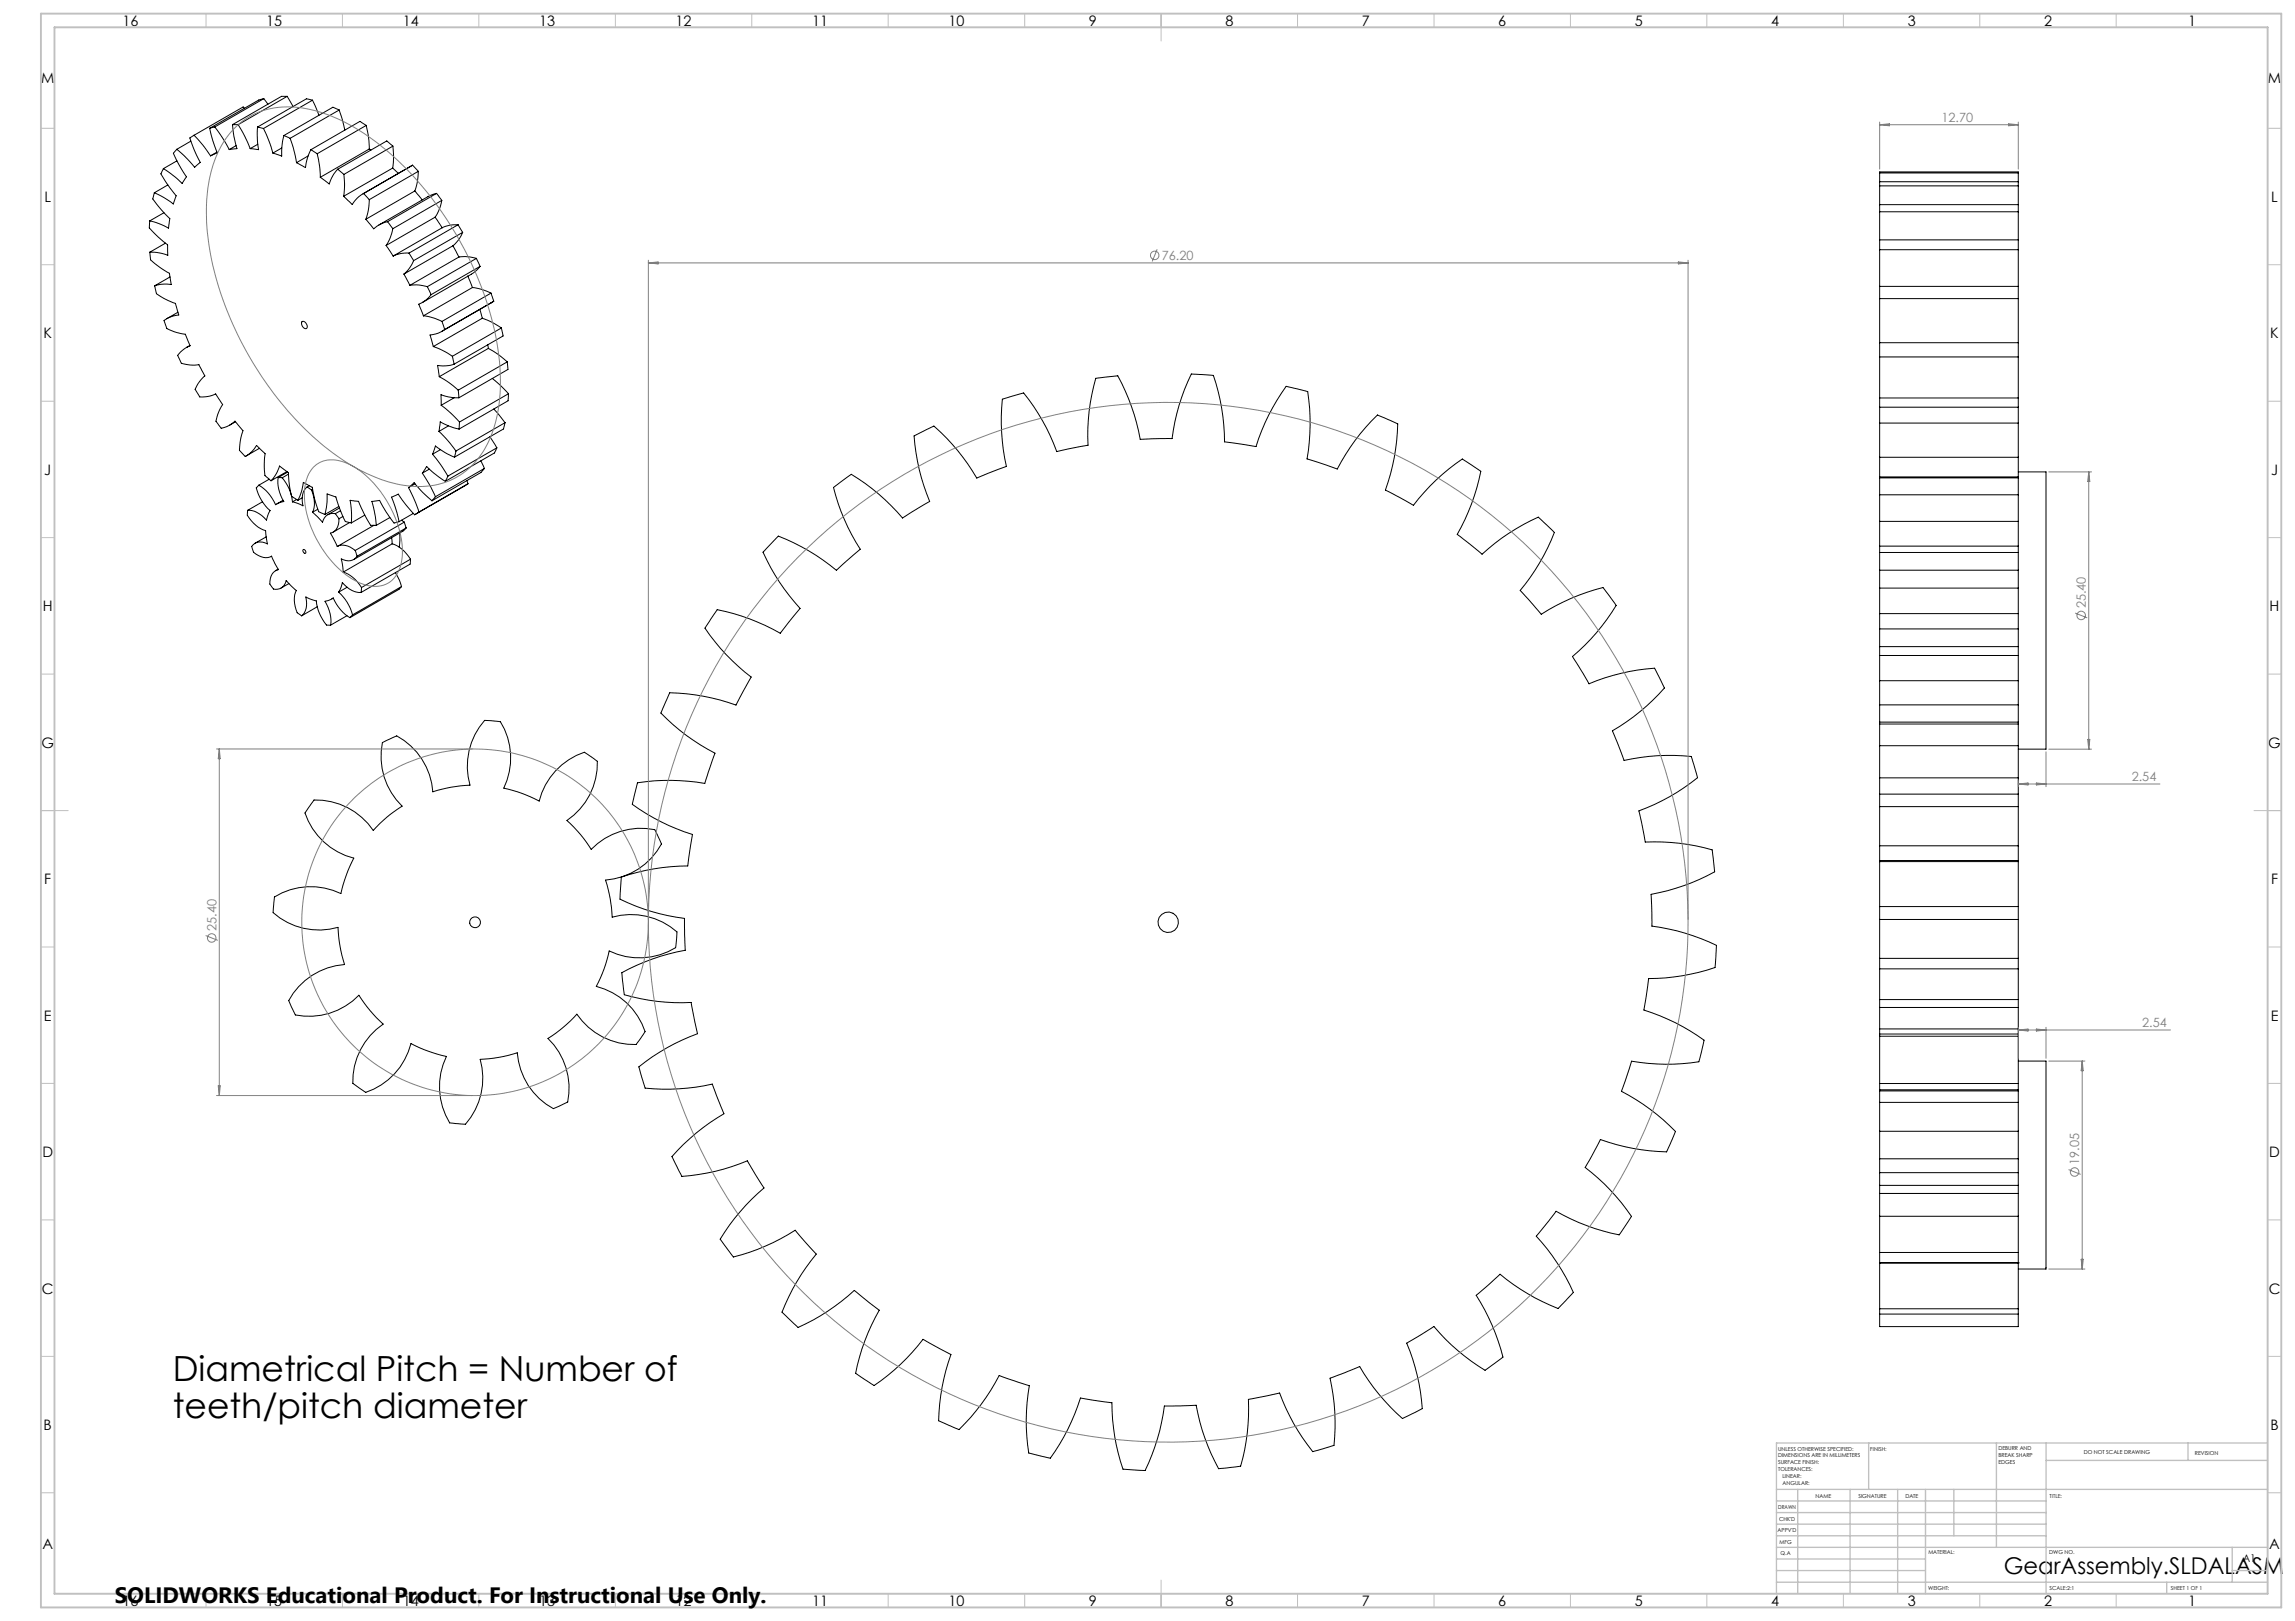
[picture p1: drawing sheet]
<svg xmlns="http://www.w3.org/2000/svg" width="841mm" height="594mm" viewBox="0 0 841 594" stroke-linecap="round" stroke-linejoin="round" font-family="sans-serif">
<defs><g id="words">
<g font-size="12.7">
<text x="63.3" y="506.1">Diametrical Pitch = Number of</text>
<text x="63.3" y="519.8">teeth/pitch diameter</text>
</g>
<text font-size="8.5" x="734.3" y="576.7">GearAssembly.SLDALASM</text>
<text font-size="8.2" x="42.1" y="587.3">SOLIDWORKS Educational Product. For Instructional Use Only.</text>
<g font-size="5.3">
<text x="44.8" y="9.5">16</text>
<text x="97.6" y="9.5">15</text>
<text x="147.6" y="9.5">14</text>
<text x="197.6" y="9.5">13</text>
<text x="247.6" y="9.5">12</text>
<text x="297.6" y="9.5">11</text>
<text x="347.6" y="9.5">10</text>
<text x="399.1" y="9.5">9</text>
<text x="449.1" y="9.5">8</text>
<text x="499.1" y="9.5">7</text>
<text x="549.1" y="9.5">6</text>
<text x="599.1" y="9.5">5</text>
<text x="649.1" y="9.5">4</text>
<text x="699.1" y="9.5">3</text>
<text x="749.1" y="9.5">2</text>
<text x="801.8" y="9.5">1</text>
<text x="15.1" y="30.5">M</text>
<text x="831.1" y="30.5">M</text>
<text x="16.3" y="74">L</text>
<text x="832.3" y="74">L</text>
<text x="16" y="124">K</text>
<text x="832" y="124">K</text>
<text x="16.2" y="174">J</text>
<text x="832.2" y="174">J</text>
<text x="15.7" y="224">H</text>
<text x="831.7" y="224">H</text>
<text x="15.2" y="274">G</text>
<text x="831.2" y="274">G</text>
<text x="16.2" y="324">F</text>
<text x="832.2" y="324">F</text>
<text x="16.1" y="374">E</text>
<text x="832.1" y="374">E</text>
<text x="15.5" y="424">D</text>
<text x="831.5" y="424">D</text>
<text x="15.4" y="474">C</text>
<text x="831.4" y="474">C</text>
<text x="16" y="524">B</text>
<text x="832" y="524">B</text>
<text x="15.5" y="567.5">A</text>
<text x="831.5" y="567.5">A</text>
<text x="44.8" y="588.5">16</text>
<text x="97.6" y="588.5">15</text>
<text x="147.6" y="588.5">14</text>
<text x="197.6" y="588.5">13</text>
<text x="247.6" y="588.5">12</text>
<text x="297.6" y="588.5">11</text>
<text x="347.6" y="588.5">10</text>
<text x="399.1" y="588.5">9</text>
<text x="449.1" y="588.5">8</text>
<text x="499.1" y="588.5">7</text>
<text x="549.1" y="588.5">6</text>
<text x="599.1" y="588.5">5</text>
<text x="649.1" y="588.5">4</text>
<text x="699.1" y="588.5">3</text>
<text x="749.1" y="588.5">2</text>
<text x="801.8" y="588.5">1</text>
</g>
<g font-size="4.7" fill="#808080">
<text x="711.4" y="44.7">12.70</text>
<text x="425.7" y="95.3">76.20</text>
<text x="764.4" y="222.9" transform="rotate(-90 764.4 222.9)">25.40</text>
<text x="781.2" y="286.3">2.54</text>
<text x="79.3" y="341.1" transform="rotate(-90 79.3 341.1)">25.40</text>
<text x="785" y="376.4">2.54</text>
<text x="762" y="426.9" transform="rotate(-90 762 426.9)">19.05</text>
</g>
<text font-size="3.9" x="821.9" y="572.5">A1</text>
<g font-size="2">
<text x="651.6" y="531.6">UNLESS OTHERWISE SPECIFIED:</text>
<text x="685.4" y="531.6">FINISH:</text>
<text x="732.3" y="531.5">DEBURR AND</text>
<text x="732.3" y="534">BREAK SHARP</text>
<text x="763.6" y="533">DO NOT SCALE DRAWING</text>
<text x="804.3" y="533.2">REVISION</text>
<text x="651.6" y="534.1">DIMENSIONS ARE IN MILLIMETERS</text>
<text x="651.6" y="536.6">SURFACE FINISH:</text>
<text x="651.6" y="539.1">TOLERANCES:</text>
<text x="732.3" y="536.5">EDGES</text>
<text x="653.2" y="541.6">LINEAR:</text>
<text x="653.2" y="544.1">ANGULAR:</text>
<text x="665.3" y="549">NAME</text>
<text x="681" y="548.9">SIGNATURE</text>
<text x="698.2" y="548.9">DATE</text>
<text x="751.1" y="548.9">TITLE:</text>
<text x="651.6" y="553.1">DRAWN</text>
<text x="651.9" y="557.3">CHK'D</text>
<text x="651.4" y="561.4">APPV'D</text>
<text x="652.1" y="565.8">MFG</text>
<text x="652.5" y="570">Q.A</text>
<text x="706.6" y="569.5">MATERIAL:</text>
<text x="751" y="569.5">DWG NO.</text>
<text x="706.6" y="582.5">WEIGHT:</text>
<text x="751.1" y="582.6">SCALE:2:1</text>
<text x="795.5" y="582.6">SHEET 1 OF 1</text>
</g>
</g></defs>
<g fill="none" stroke="#000" stroke-width=".37">
<path d="M89.6 39.7l-.5-.5-18 10.4M96.7 36.2l1.5 2M96.7 36.2l-1.9 .4-18 10.4M96.7 36.2l-18 10.3M105.2 35.3l2.2 3.7M105.2 35.3h-2l-18 10.4M105.2 35.3l-17.9 10.4M114.5 36.7l2.4 5.6M114.5 36.7l-2.2-.5-17.9 10.4M114.5 36.7l-17.9 10.4M64.8 54.7l-1.3 1.5 2.2 4.4 2.6 4.2-1.6 2.4-2.5-2.3-4.3-3.1M64.8 58.9l-4.9 2.9"/>
<path d="M70 51.7l-5.2 3M71.1 49.6l-1.5 .9 1.6 4.6 2.2 4.4-2.1 1.8-3.1-3.6-3.4-3M71.1 49.6l3.2 3.5 2.9 4M76.8 47l1.2 4.5 1.6 4.5-2.4 1.1M78.7 46.5l-1.9 .5M78.7 46.5l2.8 4 2.5 4.3M79.5 55.7l-2.3 1.4M85.2 45.7l.5 4.3 1.1 4.5-2.8 .3M85.2 45.7h2.1M86.5 53.4l-2.5 1.4M87.3 45.7l2.4 4.3 2 4.5M94.4 46.6l-.1 5 .5 3.2-3.1-.3"/>
<path d="M94.4 46.6l2.2 .5M94.5 52.9l-2.8 1.6M96.6 47.1l1.9 4.5 1.5 4.5M103.3 54.2l-3.3 1.9M104 49.7a25.3 25.3 0 0 0-.8 7.5l-3.2-1.1M104 49.7l2.3 1M106.3 50.7l1.2 3.4 1.2 5.5M112.9 57.1l-4.2 2.5M113.9 54.8a18.2 18.2 0 0 0-2 6.6l-3.2-1.8M113.9 54.8l2.3 1.5M116.2 56.3l.9 4.4 .3 4.3M124.3 40.3l2.1 7.4"/>
<path d="M124.3 40.3l-2.3-1-18 10.4M124.3 40.3l-18 10.4M134.2 46l1 5.5 .1 3.1M134.2 46l-2.3-1.5-18 10.3M134.2 46l-18 10.3M135.3 54.6l.6 .4M135.3 54.6l-17.9 10.4M144 53.5a28.6 28.6 0 0 1-.1 8.1M144 53.5l-2.3-1.9-17.9 10.4M144 53.5l-18 10.4M56.6 70.7l-.6 2.2 3 3.8 3.2 3.4-.5 3.5a23.2 23.2 0 0 0-6.8-2.6M59.9 61.8l-1 1.9 2.7 4.2 3 3.8-1.1 3a28.9 28.9 0 0 0-6.9-4"/>
<path d="M60.1 78l-5.2 3M61.5 67.8l-4.9 2.9M123.8 62a13.5 13.5 0 0 0-3.1 5.4l-3.3-2.4M123.8 62l2.2 1.9M125.9 71.9l3.2 3.1a10.4 10.4 0 0 1 4.1-4.1l2.1 2.3M126 63.9a28.3 28.3 0 0 1-.1 8M135.3 73.2a20.9 20.9 0 0 1-1.2 7.2M143.9 61.6l2.1 1.9M143.9 61.6l-18 10.3M151.2 60.5l2.1 2.3M151.2 60.5l-18.2 10.5M151.2 60.5l-.2 .2"/>
<path d="M152 70l2.7 3.3M152 70l-17.9 10.4M153.3 62.8a20.9 20.9 0 0 1-1.3 7.2M153.3 62.8l-18 10.4M159.5 79.6l2.5 3.9M159.5 79.6l-18 10.4M160 70.9l1.9 2.5M160 70.9l-3.2 1.2-17.9 10.3M160 70.9l-18 10.3M161.9 73.4a15.7 15.7 0 0 1-2.4 6.2M161.9 73.4l-18 10.4M688.8 77.6v10.3"/>
<path d="M688.8 75v2.6M688.8 68.1v6.9M688.8 66.6v1.5M688.8 63.4v3.2M688.8 63.4v-.4h50.8v.4M688.8 77.6h50.8M688.8 75h50.8M688.8 68.1h50.8M688.8 66.6h50.8M688.8 63.4h50.8M739.6 77.6v10.3M739.6 75v2.6"/>
<path d="M739.6 68.1v6.9M739.6 66.6v1.5M739.6 63.4v3.2M54.9 81l-.2 2.5 5.8 5.5a1.84 1.84 0 0 1 .9 2.1l.1 2.4a17 17 0 0 0-6.6-1.1M54.9 92.4l.2 1.8a1.92 1.92 0 0 0 .9 1.8l2.6 2 3.5 2.1 .7 4.2a12.4 12.4 0 0 0-6.1 .4M60.6 89.1l-5.7 3.3M134.1 80.4l2.8 3.4a10.5 10.5 0 0 1 5.1-2.6M141.5 90l2.6 3.8M142 81.2l1.9 2.6M143.9 83.8a15.7 15.7 0 0 1-2.4 6.2M149.9 92.7a11.3 11.3 0 0 0-5.8 1.1M149.9 92.7l1.7 2.8"/>
<path d="M151.6 95.5a12.3 12.3 0 0 1-3.6 4.9M162 83.5l-17.9 10.3M166 90.1l2.2 4.1M166 90.1l-18 10.3M167.9 82.4l1.6 2.8M167.9 82.4a11.3 11.3 0 0 0-5.9 1.1M167.9 82.4l-18 10.3M168.2 94.2a15.2 15.2 0 0 1 6.4 .5M168.2 94.2l-18 10.4M169.5 85.2a12.2 12.2 0 0 1-3.5 4.9M169.5 85.2l-17.9 10.3M174.6 94.7l1.3 2.9"/>
<path d="M174.6 94.7l-18 10.4M175.9 97.6l-2.6 2.5-18.5 10.7M175.9 97.6l-17.9 10.4M688.8 91.5v13.4M688.8 91.5v-3.6h50.8v3.6M688.8 91.5h50.8M739.6 91.5v13.4M56.7 104.7l.4 1.8a2.51 2.51 0 0 0 2 2.3l5.2 2.4 1.2 4.2a11 11 0 0 0-5.4 2l.6 1.9a2.18 2.18 0 0 0 2.2 1.9l5 1.3 1.7 4.2a10.5 10.5 0 0 0-4.5 3.5l.9 1.8a1.86 1.86 0 0 0 2.2 1.5l2.4 .3 2.3-.2 2.2 4.2a12.9 12.9 0 0 0-3.6 4.9l.6 1a2.39 2.39 0 0 0 3.4 1.7l3.5-1.1 2.6 3.9a16.5 16.5 0 0 0-2.5 6.2l2 2.5a10.2 10.2 0 0 0 5-2.6l2.9 3.5a22.5 22.5 0 0 0-1.3 7.2l2.2 2.3a10.4 10.4 0 0 0 4.1-4.1l3.2 3.1a28.4 28.4 0 0 0-.1 8l2.2 1.9M62.3 101.5l-5.6 3.2M65.2 114.4l-4.1 2.4M110.6 118l.3-.2a1.74 1.74 0 0 1 1.3 2.6 1.87 1.87 0 0 1-1.6-2.4zM148 100.4l2.2 4.2"/>
<path d="M150.2 104.6a13.7 13.7 0 0 1 6.4 .5M155.2 115.7a19.7 19.7 0 0 1 6.8 2.1M156.6 105.1l1.4 2.9M158 108a10.5 10.5 0 0 1-4.5 3.5l1.7 4.2M162 117.8l1 2.9M171.4 101.1l1.7 4.3M173.1 105.4a19.7 19.7 0 0 1 6.8 2M173.1 105.4l-17.9 10.3M175.9 113.4l.8 3.2M176.7 116.6a25.9 25.9 0 0 1 7 3.6M176.7 116.6l-17.9 10.4M179.9 107.4l1 3"/>
<path d="M179.9 107.4l-17.9 10.4M180.9 110.4l-18.9 11M180.9 110.4l-17.9 10.3M688.8 104.9v4.5M688.8 109.4v16.2M688.8 104.9h50.8M688.8 109.4h50.8M739.6 104.9v4.5M739.6 109.4v16.2M69.6 126.6l-1.3 .7M158.8 127a27.3 27.3 0 0 1 7 3.6M161 138a31.5 31.5 0 0 1 6.9 5"/>
<path d="M163 120.7a10.2 10.2 0 0 1-5.4 2.1l1.2 4.2M165.8 130.6l.6 2.8M166.4 133.4a12.4 12.4 0 0 1-6.1 .5l.7 4.1M178.8 126.3l.2 1.4M179 127.7a32.5 32.5 0 0 1 6.9 4.9M179 127.7l-18 10.3M180.4 138.7l2.7 2.2 3.2 3.4M183.7 120.2l.7 2.9-18 10.3M183.7 120.2l-17.9 10.4M185.9 132.6l.2 2.8-17.9 10.4M185.9 132.6l-18 10.4M688.8 125.6v5.2"/>
<path d="M688.8 130.8v15M688.8 125.6h50.8M688.8 130.8h50.8M739.6 125.6v5.2M739.6 130.8v15M86.3 154.5l-2.1 1.2M160.9 158.1l3.2 3.4 3 3.8M161.7 148.5l3.4 2.8 3.3 3.4M164.3 156.1l-3.4 2M166.5 145.7l-4.8 2.8M167.9 143l.3 2.8M168.2 145.8a16.9 16.9 0 0 1-6.6-1.2l.1 3.9"/>
<path d="M168.2 157.2a22.9 22.9 0 0 1-6.9-2.6l-.4 3.5M168.4 154.7l-.2 2.5M181 149.9l4.1 5M185.1 154.9l-.6 2.3-18 10.3M185.1 154.9l-18 10.4M186.3 144.3l-.1 2.6-18 10.3M186.3 144.3l-17.9 10.4M688.8 149.2v5.8M688.8 155v12.6M688.8 145.8v3.4M688.8 149.2h50.8M688.8 155h50.8"/>
<path d="M688.8 145.8h50.8M739.6 149.2v5.8M739.6 155v12.6M739.6 145.8v3.4M94.9 177.8l-.9 .9a14.9 14.9 0 0 0 5 8.4l-1.4 3.5a8.8 8.8 0 0 0-6.8-3.6M95.1 164.3l-5 2.8M98.6 175.6l-3.7 2.2M99.3 176.2a13 13 0 0 0 3.1-5.4l2.1 1.5a2.43 2.43 0 0 1 1.3 3l.6 4.3a3.5 3.5 0 0 0 2.2 3.4l.5 .3M102 175a13.3 13.3 0 0 0 2 8.8l-2 .6-1 .6a15.3 15.3 0 0 0-6.1-7.2M102 175l1.4 .1M103.4 175.1a15.9 15.9 0 0 1 3.8 8.8M105.1 172.8l-5.8 3.4"/>
<path d="M105.4 173l-3.4 2M105.7 173.7l-2.3 1.4M112.5 178.5a6.6 6.6 0 0 0-1.5 6.8l-3.8-1.4M112.5 178.5l1.7 1.1M113.3 178l-.8 .5M114.2 179.6a10 10 0 0 1 .3 8.1M114.5 179.3l-.3 .3M149.7 178.7l2.1-1.8 3.1 3.5 3.4 3.1M149.7 178.7l2.6 5.5 1.2 3.4M152.1 177.3l-2.4 1.4M154.8 173.4l1.6-2.5 2.5 2.4 4.3 3.1M154.8 173.4l2.6 4.2 2.2 4.4"/>
<path d="M157.3 171.9l-2.5 1.5M158.5 166.4l1.1-3a27 27 0 0 0 6.9 4.1M158.5 166.4l3 3.9 2.6 4.2M161.4 164.8l-2.9 1.6M164.1 174.5l-.9 1.9M167.1 165.3l-.6 2.2M171.1 176.1l.4 1.2M171.5 177.3l-19.6 11.3M171.5 177.3l-18 10.3M176.2 168.9l1.3 2.8M177.5 171.7l-1.3 1.4-17.9 10.4M177.5 171.7l-17.9 10.3"/>
<path d="M179.5 160l2.6 4.1M182.1 164.1l-.9 1.9-18 10.4M182.1 164.1l-18 10.4M688.8 175.1v6.2M688.8 174.8v.3M688.8 167.6v7.2M688.8 174.8h50.8M688.8 175.1h50.8M688.8 167.6h50.8M739.6 175.1v6.2M739.6 174.8v.3M739.6 167.6v7.2"/>
<path d="M739.6 172.9h10.2v101.6h-10.2M90.8 187l-.2 1.6a11.8 11.8 0 0 0 6.7 5.8l.7 4.9a4.1 4.1 0 0 0-5.8 1l.2 .5a3.9 3.9 0 0 0 3.2 3.2 4.4 4.4 0 0 0 3.9-.2M96.2 183.9l-5.4 3.1M97.5 196.7l-4 2.4M103.7 183.3l-2.2 1.3M108.7 183l-1.5 .9M109.1 183.3a18.2 18.2 0 0 0 2.1-6.5l2 1.1a1.82 1.82 0 0 1 1.4 1.8l1.4 5.5a3.4 3.4 0 0 0 2.8 3.2l.3 .1M110.7 182.4l-1.6 .9M114.5 187.7l3.7 3.7a3.8 3.8 0 0 1 4.7-3.2M116.5 186.6l-2 1.1M119.1 188.5a25.2 25.2 0 0 0 .8-7.5l3.2 1.1 .3 1.1a33 33 0 0 0 3.4 8l1.9 .4M122.9 188.2l1.3 1.9"/>
<path d="M124.2 185.6l-5.1 2.9M124.2 190.1a4.6 4.6 0 0 1-3.1 5.3l2.5 4.9a6 6 0 0 1 6.6 1.4M124.4 186.2l-4.3 2.4M124.8 187.1l-1.9 1.1M125.7 189.3l-1.5 .8M128.1 191.5l-6 3.5M128.7 191.6l.1-4-.5-4.3 3.1 .4 2 4.5 2.4 4.3h2.1M133.7 188.8l-5 2.8M137 192.5l-13.4 7.7M142.9 189.6l-5 2.9M143.5 197l.2 2.3M143.7 199.3a12.1 12.1 0 0 1 6.7 5.6"/>
<path d="M143.7 199.3l-17.9 10.3M146.2 191.2l-1.8 .5-2.9-4-2.4-4.3-2.8 .3 1.2 5.6 .4 3.2M146.4 195.3l.1 2.7-.2 2.5M147.1 190.6l1 .7M148.1 191.3l.7 2.2M148.1 191.3l-17.9 10.4M148.8 193.5l-1 1-18.2 10.5M148.8 193.5l-18 10.3M151.5 188.1l-5.3 3.1M151.9 188.6l-3.1-3.5-2.9-4-2.4 1.1 2 5.6 .7 3.4M153.5 187.6l-1.6 1M159.6 182l-1.3 1.5"/>
<path d="M285.2 196.5a76.3 76.3 0 0 1 21.3 12.5l8.7-7.7a76.2 76.2 0 0 1-9.8-22.7l6.6-4.8a76.4 76.4 0 0 1 18.7 16l10-6a75.7 75.7 0 0 1-5.7-24.1l7.2-3.6a75.4 75.4 0 0 1 15.7 19.1l10.9-4.3a77.3 77.3 0 0 1-1.5-24.6l7.8-2.3a75.2 75.2 0 0 1 12.1 21.5l11.5-2.3a74.4 74.4 0 0 1 2.8-24.6l8.1-.9a77.7 77.7 0 0 1 8.2 23.3l11.7-.3a74.4 74.4 0 0 1 7.1-23.7l8 .6a76.4 76.4 0 0 1 4.1 24.3l11.6 1.7a76 76 0 0 1 11-22l7.9 1.9a76.1 76.1 0 0 1-.2 24.7l11 3.7a75.6 75.6 0 0 1 14.8-19.8l7.4 3.2a76.4 76.4 0 0 1-4.5 24.3l10.2 5.6a75.9 75.9 0 0 1 18-17l6.7 4.5a77.1 77.1 0 0 1-8.6 23.1l9.1 7.3a76.4 76.4 0 0 1 20.6-13.6l5.9 5.6a76.8 76.8 0 0 1-12.5 21.3l7.7 8.7a76.2 76.2 0 0 1 22.6-9.8l4.8 6.6a75.4 75.4 0 0 1-16 18.7l6.1 10a75.7 75.7 0 0 1 24-5.7l3.6 7.2a76.3 76.3 0 0 1-19 15.7l4.2 10.9a76 76 0 0 1 24.7-1.5l2.3 7.8a75.2 75.2 0 0 1-21.5 12.1l2.3 11.5a75.7 75.7 0 0 1 24.5 2.8l.9 8.1a76.5 76.5 0 0 1-23.3 8.2l.3 11.7a76.9 76.9 0 0 1 23.7 7l-.5 8.1a75.1 75.1 0 0 1-24.4 4.1l-1.7 11.5a75.2 75.2 0 0 1 22.1 11.1l-2 7.9a74.8 74.8 0 0 1-24.6-.2l-3.7 11a77.7 77.7 0 0 1 19.8 14.7l-3.3 7.5a76.4 76.4 0 0 1-24.2-4.5l-5.6 10.2a77.7 77.7 0 0 1 17 17.9l-4.6 6.8a77.1 77.1 0 0 1-23.1-8.6l-7.2 9.1a76.4 76.4 0 0 1 13.5 20.6l-5.6 5.9a78.1 78.1 0 0 1-21.2-12.6l-8.8 7.8a77 77 0 0 1 9.9 22.6l-6.6 4.8a76.5 76.5 0 0 1-18.7-16l-10 6.1a75.2 75.2 0 0 1 5.7 24l-7.3 3.6a76.3 76.3 0 0 1-15.6-19l-10.9 4.2a76 76 0 0 1 1.4 24.7l-7.8 2.2a75.2 75.2 0 0 1-12.1-21.4l-11.4 2.3a75.6 75.6 0 0 1-2.9 24.5l-8.1 .9a77 77 0 0 1-8.2-23.3l-11.6 .3a77.1 77.1 0 0 1-7.1 23.7l-8.1-.5a75.1 75.1 0 0 1-4-24.4l-11.6-1.7a76.4 76.4 0 0 1-11 22l-7.9-1.9a74.8 74.8 0 0 1 .2-24.6l-11.1-3.8a77.1 77.1 0 0 1-14.7 19.9l-7.4-3.3a76.4 76.4 0 0 1 4.5-24.2l-10.3-5.6a76.6 76.6 0 0 1-17.9 16.9l-6.8-4.5a76.2 76.2 0 0 1 8.7-23.1l-9.1-7.2a76.4 76.4 0 0 1-20.6 13.5l-5.9-5.6a77.6 77.6 0 0 1 12.5-21.2l-7.7-8.8a77 77 0 0 1-22.7 9.8l-4.8-6.5a77.6 77.6 0 0 1 16.1-18.8l-6.1-9.9a75.2 75.2 0 0 1-24 5.7l-3.7-7.3a75.4 75.4 0 0 1 19.1-15.7l-4.3-10.8a77.3 77.3 0 0 1-24.6 1.4l-2.3-7.8a75.2 75.2 0 0 1 21.5-12.1l-2.3-11.5a74.3 74.3 0 0 1-24.5-2.8l-.9-8.1a77 77 0 0 1 23.2-8.2l-.3-11.7a74.6 74.6 0 0 1-23.6-7l.5-8.1a77.7 77.7 0 0 1 24.3-4.1l1.8-11.5a76.4 76.4 0 0 1-22.1-11.1l1.9-7.9a76.1 76.1 0 0 1 24.7 .3l3.7-11.1a75 75 0 0 1-19.8-14.7l3.2-7.4a76.4 76.4 0 0 1 24.3 4.5l5.6-10.3a74.8 74.8 0 0 1-17-17.9l4.5-6.8a76.2 76.2 0 0 1 23.1 8.7l7.3-9.2a76.4 76.4 0 0 1-13.6-20.6zM688.8 181.3v9.8M688.8 191.1v9.1M688.8 181.3h50.8M688.8 191.1h50.8M739.6 181.3v9.8M739.6 191.1v9.1M99.5 203.8l2.5 4.9a4.5 4.5 0 0 0-2.8 5.8l.2 .2a2.1 2.1 0 0 0 3.2 1 3.8 3.8 0 0 0 2.3-3l3.7 3.7a9.2 9.2 0 0 0 .5 8.3l1.5 1M99.5 203.8l-.1 .1M101.9 208.6l-.9 .5M105.9 213.8l-2.9 1.7M111.1 201.4a.81 .81 0 0 1 .8 .4 .81 .81 0 0 1-.1 1l-.7-.7z"/>
<path d="M122.1 219.1a15.6 15.6 0 0 0 6.1 7.2M122.1 219.1l-1.4 .8-1.6 .4a13.2 13.2 0 0 1 2 8.8M122.1 219.2l-.5 .3M124.1 217l1.3-3.5a8.6 8.6 0 0 0 6.9 3.6M124.1 217a17 17 0 0 1 5.1 8.3M125.8 209.6a12.5 12.5 0 0 1 6.7 5.7M127.2 215.2l-3.1 1.8M130.2 201.7l.6 2.1M130.8 203.8a4.2 4.2 0 0 1-5.7 1l.7 4.8M132.5 215.3l-.2 1.8M144.9 209.9l1.5 2.7 .7 2.3M147.1 214.9l-.9 1.1-18 10.3"/>
<path d="M147.1 214.9l-17.9 10.4M150.4 204.9l-.1 1.8-18 10.4M150.4 204.9l-17.9 10.4M688.8 202.5v6.4M688.8 208.9v6.6M688.8 202.5v-2.4h50.8v2.4M688.8 215.5v9.4M688.8 208.9h50.8M688.8 202.5h50.8M688.8 215.5h50.8M739.6 202.5v6.4M739.6 208.9v6.6"/>
<path d="M739.6 215.5v9.4M110.6 225.7a6.7 6.7 0 0 0 1.5-6.9l3.8 1.4a14.9 14.9 0 0 0 3.9 8.9h1.3M116.2 222.3l-5.6 3.4M127.1 225.6l-6 3.5M129.2 225.3l-1 1M688.8 230.5v6.5M688.8 224.9v5.6M688.8 237v3.2M688.8 237h50.8M688.8 230.5h50.8M688.8 224.9h50.8M739.6 230.5v6.5"/>
<path d="M739.6 224.9v5.6M739.6 237v3.2M688.8 258.3v6.3M688.8 249.4v8.9M688.8 240.2v9.2M688.8 240.2h50.8M688.8 258.3h50.8M688.8 249.4h50.8M739.6 258.3v6.3M739.6 249.4v8.9M739.6 240.2v9.2M688.8 264.6v.7"/>
<path d="M688.8 273.3v11.7M688.8 265.3v8M688.8 265.3h50.8M688.8 264.6h50.8M688.8 273.3h50.8M739.6 264.6v.7M739.6 273.3v11.7M739.6 265.3v8M115.1 293.2a25.3 25.3 0 0 1 21.7 11.1 47.9 47.9 0 0 1 10.6-8.9 25.4 25.4 0 0 1-7.3-23.3l5.3-2.4a25.4 25.4 0 0 1 13.2 20.5 49.9 49.9 0 0 1 13.6-2.5 25.4 25.4 0 0 1 5.4-23.7l5.8 .5a25.3 25.3 0 0 1 1.2 24.3 50 50 0 0 1 13 4.7 25.3 25.3 0 0 1 16.5-17.8l4.8 3.3a25.3 25.3 0 0 1-11.1 21.7 47.9 47.9 0 0 1 8.8 10.5 25.4 25.4 0 0 1 23.3-7.2l2.5 5.3a25.4 25.4 0 0 1-20.5 13.2 49.4 49.4 0 0 1 2.4 13.6 25.5 25.5 0 0 1 23.8 5.4l-.5 5.8a25.4 25.4 0 0 1-24.4 1.2 48.8 48.8 0 0 1-4.7 12.9 25.3 25.3 0 0 1 17.9 16.6l-3.3 4.8a25.4 25.4 0 0 1-21.7-11.2 50.6 50.6 0 0 1-10.6 8.9 25.4 25.4 0 0 1 7.2 23.3l-5.2 2.5a25.3 25.3 0 0 1-13.3-20.5 51.2 51.2 0 0 1-13.5 2.4 25.5 25.5 0 0 1-5.4 23.8l-5.8-.5a25.4 25.4 0 0 1-1.2-24.4 52.3 52.3 0 0 1-13-4.7 25.5 25.5 0 0 1-16.6 17.9l-4.7-3.3a25.4 25.4 0 0 1 11.1-21.7 50.6 50.6 0 0 1-8.9-10.6 25.4 25.4 0 0 1-23.3 7.2l-2.4-5.2a25.3 25.3 0 0 1 20.5-13.3 51.7 51.7 0 0 1-2.4-13.6 25.3 25.3 0 0 1-23.8-5.4l.5-5.7a25.3 25.3 0 0 1 24.3-1.3 53.7 53.7 0 0 1 4.7-12.9 25.5 25.5 0 0 1-17.8-16.6zM688.8 285v6M688.8 295.6v14.3M688.8 291v4.6"/>
<path d="M688.8 285h50.8M688.8 291h50.8M688.8 295.6h50.8M739.6 285v6M739.6 295.6v14.3M739.6 291v4.6M688.8 309.9v5.4M688.8 315.7v16.5M688.8 309.9h50.8M688.8 315.3h50.8M688.8 315.7h50.8M688.8 315.3v.4"/>
<path d="M739.6 309.9v5.4M739.6 315.7v16.5M739.6 315.3v.4M688.8 332.2v4.7M688.8 336.9v14.3M688.8 332.2h50.8M688.8 336.9h50.8M739.6 332.2v4.7M739.6 336.9v14.3M688.8 351.2v3.8M688.8 355v11.3M688.8 351.2h50.8"/>
<path d="M688.8 355h50.8M739.6 351.2v3.8M739.6 355v11.3M688.8 379.7v17.3M688.8 378.9v.8M688.8 366.3v2.9M688.8 369.2v7.8M688.8 377v1.9M688.8 379.7h50.8M688.8 366.3h50.8M688.8 369.2h50.8M688.8 377h50.8"/>
<path d="M688.8 378.9h50.8M739.6 379.7v17.3M739.6 378.9v.8M739.6 366.3v2.9M739.6 369.2v7.8M739.6 377v1.9M688.8 399.8v4.2M688.8 399.3v.5M688.8 397v2.3M688.8 399.3h50.8M688.8 399.8h50.8M688.8 397h50.8"/>
<path d="M739.6 399.8v4.2M739.6 399.3v.5M739.6 388.8h10.2v76.2h-10.2M739.6 397v2.3M688.8 404v10.5M688.8 414.5v10.1M688.8 414.5h50.8M688.8 404h50.8M739.6 404v10.5M739.6 414.5v10.1M688.8 429.7v4.7M688.8 424.6v5.1"/>
<path d="M688.8 434.4v2.9M688.8 437.3v8.4M688.8 424.6h50.8M688.8 437.3h50.8M688.8 434.4h50.8M688.8 429.7h50.8M739.6 429.7v4.7M739.6 424.6v5.1M739.6 434.4v2.9M739.6 437.3v8.4M688.8 459v3.8M688.8 445.7v13.3"/>
<path d="M688.8 459h50.8M688.8 445.7h50.8M739.6 459v3.8M739.6 445.7v13.3M688.8 462.8h.1M688.8 462.8v16.8M688.8 479.6v1.9M688.8 462.8h50.8M688.8 479.6h50.8M739.6 462.8h.1M739.6 462.8v16.8M739.6 479.6v1.9"/>
<path d="M688.8 481.5v4.6h50.8v-4.6M688.8 481.5h50.8"/>
<circle cx="174.1" cy="338" r="1.99"/>
<circle cx="428.1" cy="338" r="3.7"/>
</g>
<g fill="none" stroke="#808080" stroke-width=".37">
<path d="M86.5 46.5a28.8 28.8 0 0 1 27.2-6.4 72.2 72.2 0 0 1 33.3 19.9 123.9 123.9 0 0 1 35.8 70.9 55.1 55.1 0 0 1-5.1 33.4 27.4 27.4 0 0 1-29.8 13.5 65.8 65.8 0 0 1-31.9-16.6 124.4 124.4 0 0 1-39.6-72.9 58.8 58.8 0 0 1 3.7-32.9 31.4 31.4 0 0 1 6.4-8.9zM688.8 44.7v17.3M688.8 45.7h50.8M688.8 45.7l3.6-.3v.7zM736.1 45.4l3.5 .3-3.5 .4zM739.6 44.7v17.3M237.6 95.3v241.7M237.6 96.3h381M237.6 96.3l3.6-.3v.7zM424 91.4l-1.8 4.4M615 96l3.6 .3-3.6 .4zM618.6 95.3v241.7"/>
<path d="M114.9 171.2a10.7 10.7 0 0 1 12.7-1.2 38.4 38.4 0 0 1 18.4 22.9 22.7 22.7 0 0 1-.4 17.3 9.6 9.6 0 0 1-12.4 3.9 34.2 34.2 0 0 1-17.7-17.5 28.8 28.8 0 0 1-2.9-21.6l1-2.1zM750.8 172.9h15.6M765.4 172.9v101.6M765.4 172.9l.4 3.6h-.8zM760.4 224.6l4.5 1.8M79.3 274.5h93.8M80.4 274.5v127M80.4 274.5l.3 3.5h-.7zM749.8 275.5v12.8M750.8 274.5h15.6M765 271h.8l-.4 3.5zM739.6 286v2.3"/>
<path d="M739.6 287.3l3.6-.4v.7zM739.6 287.3h51.9M746.2 286.9l3.6 .4-3.6 .3zM75.4 342.8l4.4 1.8M739.6 376.4v11.4M739.6 377.4h55.8M739.6 377.4l3.6-.3v.7zM746.2 377.1l3.6 .3-3.6 .4zM749.8 376.4v11.4M80 397.9h.7l-.3 3.6zM750.8 388.8h13.2M763 388.8v76.2"/>
<path d="M763 388.8l.4 3.6h-.8zM79.3 401.5h93.8M758 428.6l4.5 1.7M750.8 465h13.2M762.6 461.5h.8l-.4 3.5z"/>
<circle cx="423.2" cy="93.6" r="1.55"/>
<circle cx="762.6" cy="225.5" r="1.56"/>
<circle cx="174.1" cy="338" r="63.5"/>
<circle cx="428.1" cy="338" r="190.5"/>
<circle cx="77.6" cy="343.7" r="1.55"/>
<circle cx="760.2" cy="429.5" r="1.56"/>
</g>
<g fill="none" stroke="#c0c0c0" stroke-width=".37">
<path d="M75.5 5v5M125.5 5v5M175.5 5v5M225.5 5v5M275.5 5v5M325.5 5v5M375.5 5v5M425.5 5v10M475.5 5v5M525.5 5v5M575.5 5v5M625.5 5v5"/>
<path d="M675.5 5v5M725.5 5v5M775.5 5v5M15 47h5M831 47h5M15 97h5M831 97h5M15 147h5M831 147h5M15 197h5M831 197h5M15 247h5"/>
<path d="M831 247h5M15 297h10M826 297h10M15 347h5M831 347h5M15 397h5M831 397h5M15 447h5M831 447h5M15 497h5M831 497h5M15 547h5"/>
<path d="M831 547h5M425.5 579v10M75.5 584v5M125.5 584v5M175.5 584v5M225.5 584v5M275.5 584v5M325.5 584v5M375.5 584v5M475.5 584v5M525.5 584v5M575.5 584v5"/>
<path d="M625.5 584v5M675.5 584v5M725.5 584v5M775.5 584v5"/>
</g>
<g fill="none" stroke="#c0c0c0" stroke-width=".5">
<path d="M684.8 528.8v17M731.6 528.8v38.2M749.8 528.8v55.2M749.8 535.2h81.2M801.8 528.8v6.4M831 528.8h-180v55.2M651 545.8h180M651 558.5h98.8M651 554.3h98.8M651 550h98.8M658.8 545.8v38.2M678 545.8v38.2"/>
<path d="M695.4 545.8v38.2M705.6 545.8v38.2M716 545.8v17M651 579.8h180M651 562.8h98.8M651 575.5h54.6M651 571.3h54.6M651 567h180M794 579.8v4.2M818 575.5h13M818 567v12.8"/>
</g>
<path d="M15 5h821v584h-821zM20 10h811v574h-811z" fill="none" stroke="#c0c0c0" stroke-width=".7"/>
<use href="#words"/>
</svg>
